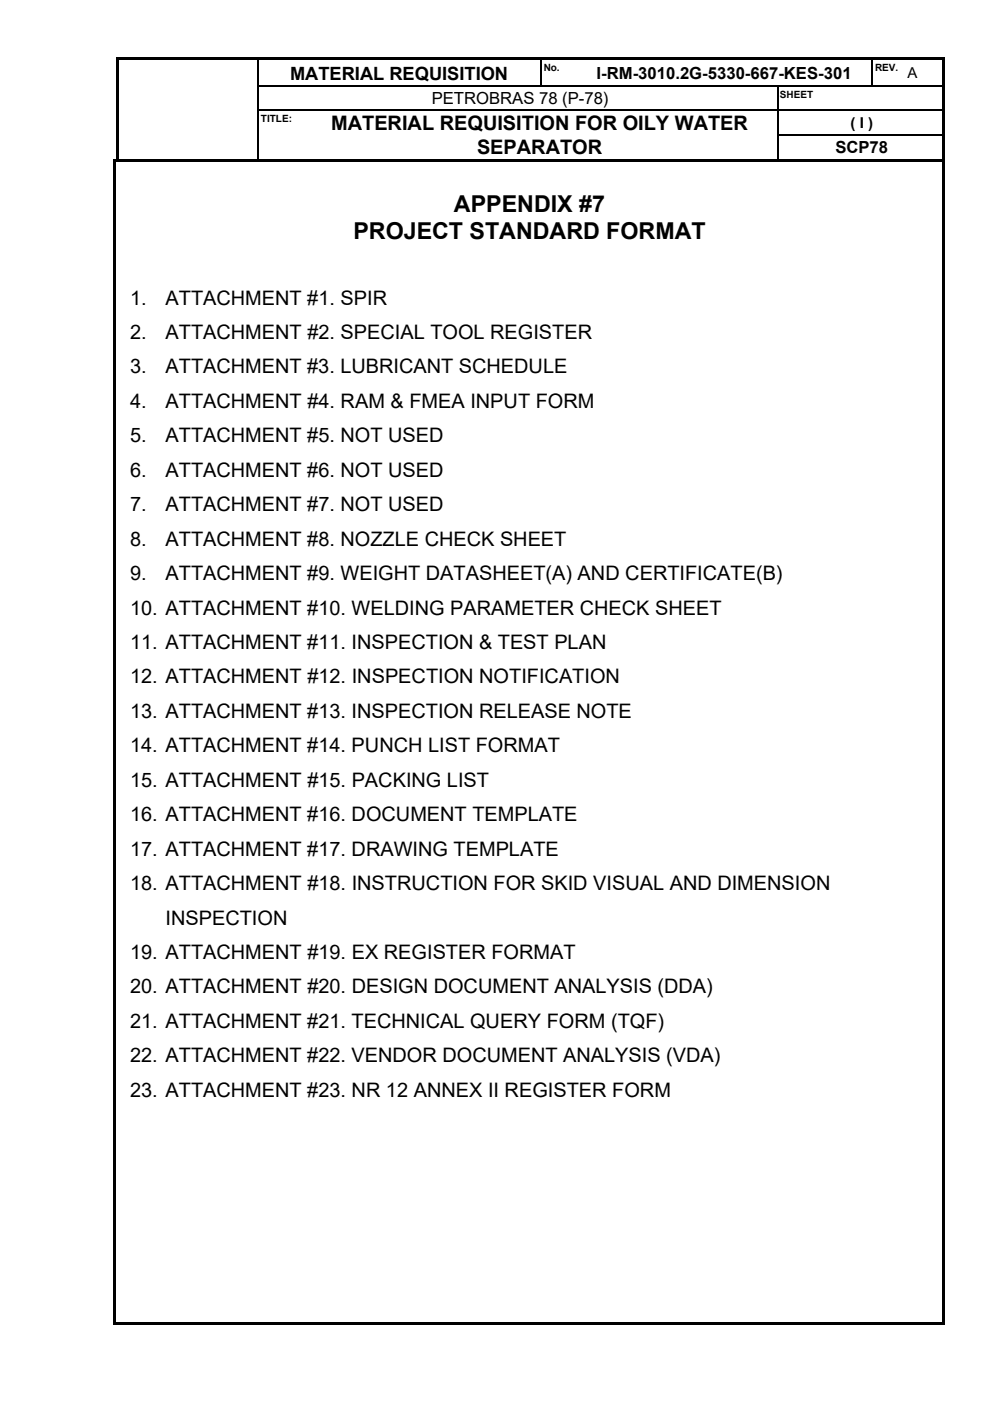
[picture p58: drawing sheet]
<svg xmlns="http://www.w3.org/2000/svg" width="210mm" height="297mm" viewBox="0 0 210 297" stroke-linecap="round" stroke-linejoin="round" font-family="sans-serif">
<defs><g id="words">
<g font-size="4.9">
<text x="96.3" y="44.9">APPENDIX #7</text>
<text x="75" y="50.7">PROJECT STANDARD FORMAT</text>
</g>
<g font-size="4.2">
<text x="70.2" y="27.6">MATERIAL REQUISITION FOR OILY WATER</text>
<text x="101.2" y="32.6">SEPARATOR</text>
<text x="27.6" y="64.6">1.</text>
<text x="35.1" y="64.6">ATTACHMENT #1. SPIR</text>
<text x="27.6" y="71.9">2.</text>
<text x="35.1" y="71.9">ATTACHMENT #2. SPECIAL TOOL REGISTER</text>
<text x="27.6" y="79.2">3.</text>
<text x="35.1" y="79.2">ATTACHMENT #3. LUBRICANT SCHEDULE</text>
<text x="27.6" y="86.5">4.</text>
<text x="35.1" y="86.5">ATTACHMENT #4. RAM &amp; FMEA INPUT FORM</text>
<text x="27.6" y="93.8">5.</text>
<text x="35.1" y="93.8">ATTACHMENT #5. NOT USED</text>
<text x="27.6" y="101.1">6.</text>
<text x="35.1" y="101.1">ATTACHMENT #6. NOT USED</text>
<text x="27.6" y="108.4">7.</text>
<text x="35.1" y="108.4">ATTACHMENT #7. NOT USED</text>
<text x="27.6" y="115.7">8.</text>
<text x="35.1" y="115.7">ATTACHMENT #8. NOZZLE CHECK SHEET</text>
<text x="27.6" y="123">9.</text>
<text x="35.1" y="123">ATTACHMENT #9. WEIGHT DATASHEET(A) AND CERTIFICATE(B)</text>
<text x="27.6" y="130.3">10. ATTACHMENT #10. WELDING PARAMETER CHECK SHEET</text>
<text x="27.6" y="137.6">11. ATTACHMENT #11. INSPECTION &amp; TEST PLAN</text>
<text x="27.6" y="144.9">12. ATTACHMENT #12. INSPECTION NOTIFICATION</text>
<text x="27.6" y="152.2">13. ATTACHMENT #13. INSPECTION RELEASE NOTE</text>
<text x="27.6" y="159.5">14. ATTACHMENT #14. PUNCH LIST FORMAT</text>
<text x="27.6" y="166.8">15. ATTACHMENT #15. PACKING LIST</text>
<text x="27.6" y="174.1">16. ATTACHMENT #16. DOCUMENT TEMPLATE</text>
<text x="27.6" y="181.4">17. ATTACHMENT #17. DRAWING TEMPLATE</text>
<text x="27.6" y="188.7">18. ATTACHMENT #18. INSTRUCTION FOR SKID VISUAL AND DIMENSION</text>
<text x="35.1" y="196">INSPECTION</text>
<text x="27.6" y="203.3">19. ATTACHMENT #19. EX REGISTER FORMAT</text>
<text x="27.6" y="210.6">20. ATTACHMENT #20. DESIGN DOCUMENT ANALYSIS (DDA)</text>
<text x="27.6" y="217.9">21. ATTACHMENT #21. TECHNICAL QUERY FORM (TQF)</text>
<text x="27.6" y="225.2">22. ATTACHMENT #22. VENDOR DOCUMENT ANALYSIS (VDA)</text>
<text x="27.6" y="232.5">23. ATTACHMENT #23. NR 12 ANNEX II REGISTER FORM</text>
</g>
<text font-size="3.9" x="61.5" y="16.9">MATERIAL REQUISITION</text>
<g font-size="3.5">
<text x="126.5" y="16.7">I-RM-3010.2G-5330-667-KES-301</text>
<text x="91.6" y="22.1">PETROBRAS 78 (P-78)</text>
<text x="177.2" y="32.5">SCP78</text>
</g>
<g font-size="3.2">
<text x="192.5" y="16.6">A</text>
<text x="180.4" y="27.2">( I )</text>
</g>
<g font-size="2.1">
<text x="115.3" y="15.2">No.</text>
<text x="185.6" y="15.2">REV.</text>
<text x="165.4" y="20.8">SHEET</text>
<text x="55.4" y="25.9">TITLE:</text>
</g>
</g></defs>
<g fill="#000">
<path d="M24.7 12.2h.6v.6h-.6zM24.7 12.2h175.6v.6h-175.6zM24.7 12.8h.6v5.4h-.6zM24.7 18.2h.6v.2h-.6zM54.6 18.2h.3v.2h-.3zM164.8 18.2h.3v.2h-.3zM199.7 12.2h.6v.6h-.6zM199.7 12.8h.6v5.4h-.6zM199.7 18.2h.6v.2h-.6zM24.1 33.8h.5v.6h-.5zM24.1 33.8h176.2v.6h-176.2zM24.7 18.4h.6v4.8h-.6z"/>
<path d="M24.7 23.2h.6v.3h-.6zM24.7 23.5h.6v5.1h-.6zM24.7 28.6h.6v.2h-.6zM24.7 28.8h.6v4.8h-.6zM54.6 23.2h.3v.3h-.3zM54.6 28.6h.3v.2h-.3zM164.8 23.2h.3v.3h-.3zM164.8 28.6h.3v.2h-.3zM199.7 18.4h.6v4.8h-.6zM199.7 23.2h.6v.3h-.6zM199.7 23.5h.6v5.1h-.6zM199.7 28.6h.6v.2h-.6z"/>
<path d="M199.7 28.8h.6v4.8h-.6zM199.7 33.8h.6v.6h-.6zM24.1 34.4h.5v246.5h-.5zM24.1 280.4h175.6v.5h-175.6zM199.7 34.4h.6v246.5h-.6zM199.7 280.4h.6v.5h-.6z"/>
</g>
<g fill="none" stroke="#000" stroke-width=".25">
<path d="M54.7 12.8v5.4M54.7 18.4v4.8M54.9 18.3h109.9M114.8 12.8v5.4M164.9 18.4v4.8M165.1 18.3h34.6M185 12.8v5.4M54.7 23.5v5.1M54.7 28.8v4.8M54.9 23.3h109.9M164.9 23.5v5.1M164.9 28.8v4.8"/>
<path d="M165.1 23.3h34.6M165.1 28.7h34.6"/>
</g>
<use href="#words"/>
</svg>
